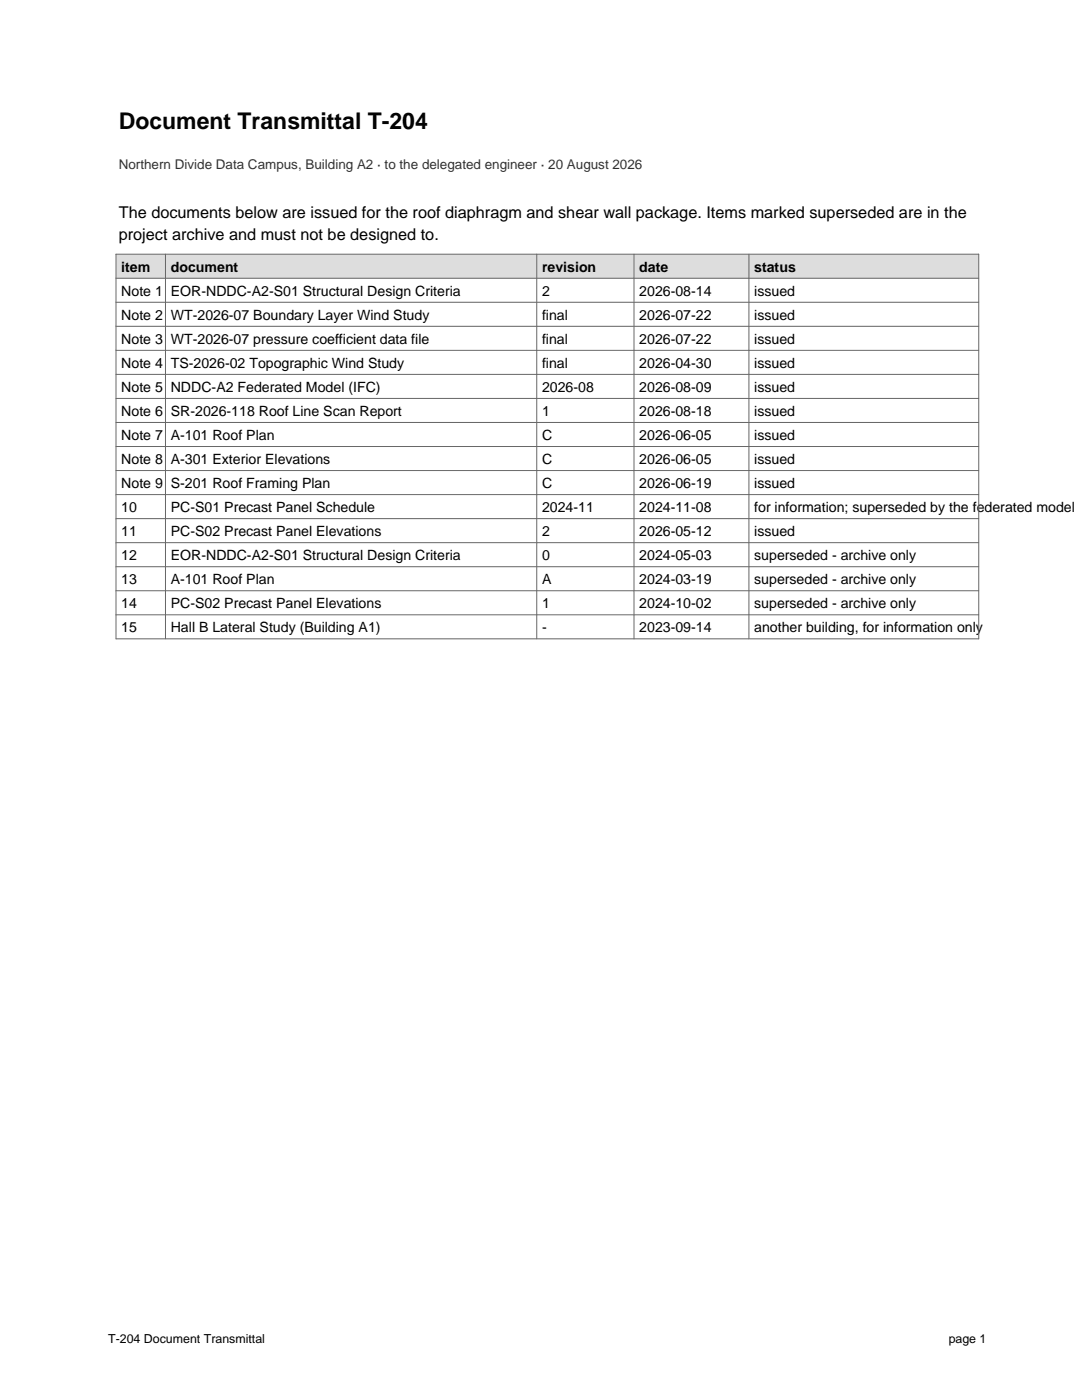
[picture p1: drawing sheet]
<svg xmlns="http://www.w3.org/2000/svg" width="216mm" height="279mm" viewBox="0 0 216 279" stroke-linecap="round" stroke-linejoin="round" font-family="sans-serif">
<defs><g id="words">
<text font-size="4.6" x="23.7" y="25.8">Document Transmittal T-204</text>
<g font-size="3.2">
<text x="23.7" y="43.6">The documents below are issued for the roof diaphragm and shear wall package. Items marked superseded are in the</text>
<text x="23.7" y="47.9">project archive and must not be designed to.</text>
</g>
<g font-size="2.8">
<text x="24.2" y="54.3">item</text>
<text x="24.2" y="59.1">Note 1</text>
<text x="34.1" y="54.3">document</text>
<text x="34.1" y="59.1">EOR-NDDC-A2-S01 Structural Design Criteria</text>
<text x="108.2" y="54.3">revision</text>
<text x="108.2" y="59.1">2</text>
<text x="127.6" y="54.3">date</text>
<text x="127.6" y="59.1">2026-08-14</text>
<text x="150.5" y="54.3">status</text>
<text x="150.5" y="59.1">issued</text>
<text x="24.2" y="63.9">Note 2</text>
<text x="34.1" y="63.9">WT-2026-07 Boundary Layer Wind Study</text>
<text x="108.2" y="63.9">final</text>
<text x="127.6" y="63.9">2026-07-22</text>
<text x="150.5" y="63.9">issued</text>
<text x="24.2" y="68.7">Note 3</text>
<text x="34.1" y="68.7">WT-2026-07 pressure coefficient data file</text>
<text x="108.2" y="68.7">final</text>
<text x="127.6" y="68.7">2026-07-22</text>
<text x="150.5" y="68.7">issued</text>
<text x="24.2" y="73.4">Note 4</text>
<text x="34.1" y="73.4">TS-2026-02 Topographic Wind Study</text>
<text x="108.2" y="73.4">final</text>
<text x="127.6" y="73.4">2026-04-30</text>
<text x="150.5" y="73.4">issued</text>
<text x="24.2" y="78.2">Note 5</text>
<text x="24.2" y="83">Note 6</text>
<text x="34.1" y="78.2">NDDC-A2 Federated Model (IFC)</text>
<text x="34.1" y="83">SR-2026-118 Roof Line Scan Report</text>
<text x="108.2" y="78.2">2026-08</text>
<text x="108.2" y="83">1</text>
<text x="127.6" y="78.2">2026-08-09</text>
<text x="127.6" y="83">2026-08-18</text>
<text x="150.5" y="78.2">issued</text>
<text x="150.5" y="83">issued</text>
<text x="24.2" y="87.8">Note 7</text>
<text x="34.1" y="87.8">A-101 Roof Plan</text>
<text x="108.2" y="87.8">C</text>
<text x="127.6" y="87.8">2026-06-05</text>
<text x="150.5" y="87.8">issued</text>
<text x="24.2" y="92.6">Note 8</text>
<text x="34.1" y="92.6">A-301 Exterior Elevations</text>
<text x="108.2" y="92.6">C</text>
<text x="127.6" y="92.6">2026-06-05</text>
<text x="150.5" y="92.6">issued</text>
<text x="24.2" y="97.4">Note 9</text>
<text x="34.1" y="97.4">S-201 Roof Framing Plan</text>
<text x="108.2" y="97.4">C</text>
<text x="127.6" y="97.4">2026-06-19</text>
<text x="150.5" y="97.4">issued</text>
<text x="24.2" y="102.2">10</text>
<text x="24.2" y="107">11</text>
<text x="34.1" y="102.2">PC-S01 Precast Panel Schedule</text>
<text x="34.1" y="107">PC-S02 Precast Panel Elevations</text>
<text x="108.2" y="102.2">2024-11</text>
<text x="108.2" y="107">2</text>
<text x="127.6" y="102.2">2024-11-08</text>
<text x="127.6" y="107">2026-05-12</text>
<text x="150.5" y="102.2">for information; superseded by the federated model</text>
<text x="150.5" y="107">issued</text>
<text x="24.2" y="111.8">12</text>
<text x="34.1" y="111.8">EOR-NDDC-A2-S01 Structural Design Criteria</text>
<text x="108.2" y="111.8">0</text>
<text x="127.6" y="111.8">2024-05-03</text>
<text x="150.5" y="111.8">superseded - archive only</text>
<text x="24.2" y="116.6">13</text>
<text x="34.1" y="116.6">A-101 Roof Plan</text>
<text x="108.2" y="116.6">A</text>
<text x="127.6" y="116.6">2024-03-19</text>
<text x="150.5" y="116.6">superseded - archive only</text>
<text x="24.2" y="121.4">14</text>
<text x="34.1" y="121.4">PC-S02 Precast Panel Elevations</text>
<text x="108.2" y="121.4">1</text>
<text x="127.6" y="121.4">2024-10-02</text>
<text x="150.5" y="121.4">superseded - archive only</text>
<text x="24.2" y="126.2">15</text>
<text x="34.1" y="126.2">Hall B Lateral Study (Building A1)</text>
<text x="108.2" y="126.2">-</text>
<text x="127.6" y="126.2">2023-09-14</text>
<text x="150.5" y="126.2">another building, for information only</text>
</g>
<text font-size="2.7" fill="#333" x="23.7" y="33.7">Northern Divide Data Campus, Building A2 · to the delegated engineer · 20 August 2026</text>
<g font-size="2.5">
<text x="21.6" y="268">T-204 Document Transmittal</text>
<text x="189.3" y="268">page 1</text>
</g>
</g></defs>
<path d="M23.1 50.7h172.2v4.8h-172.2z" fill-rule="evenodd" fill="#ddd"/>
<g fill="none" stroke="#666" stroke-width=".2">
<path d="M23.1 50.7h172.2v76.8h-172.2zM23.1 55.5h172.2M33 50.7v76.8M107.1 50.7v76.8M126.5 50.7v76.8M149.4 50.7v76.8M23.1 60.3h172.2M23.1 65.1h172.2M23.1 69.9h172.2M23.1 74.7h172.2M23.1 79.5h172.2M23.1 84.3h172.2"/>
<path d="M23.1 89.1h172.2M23.1 93.9h172.2M23.1 98.7h172.2M23.1 103.5h172.2M23.1 108.3h172.2M23.1 113.1h172.2M23.1 117.9h172.2M23.1 122.7h172.2"/>
</g>
<use href="#words"/>
</svg>
